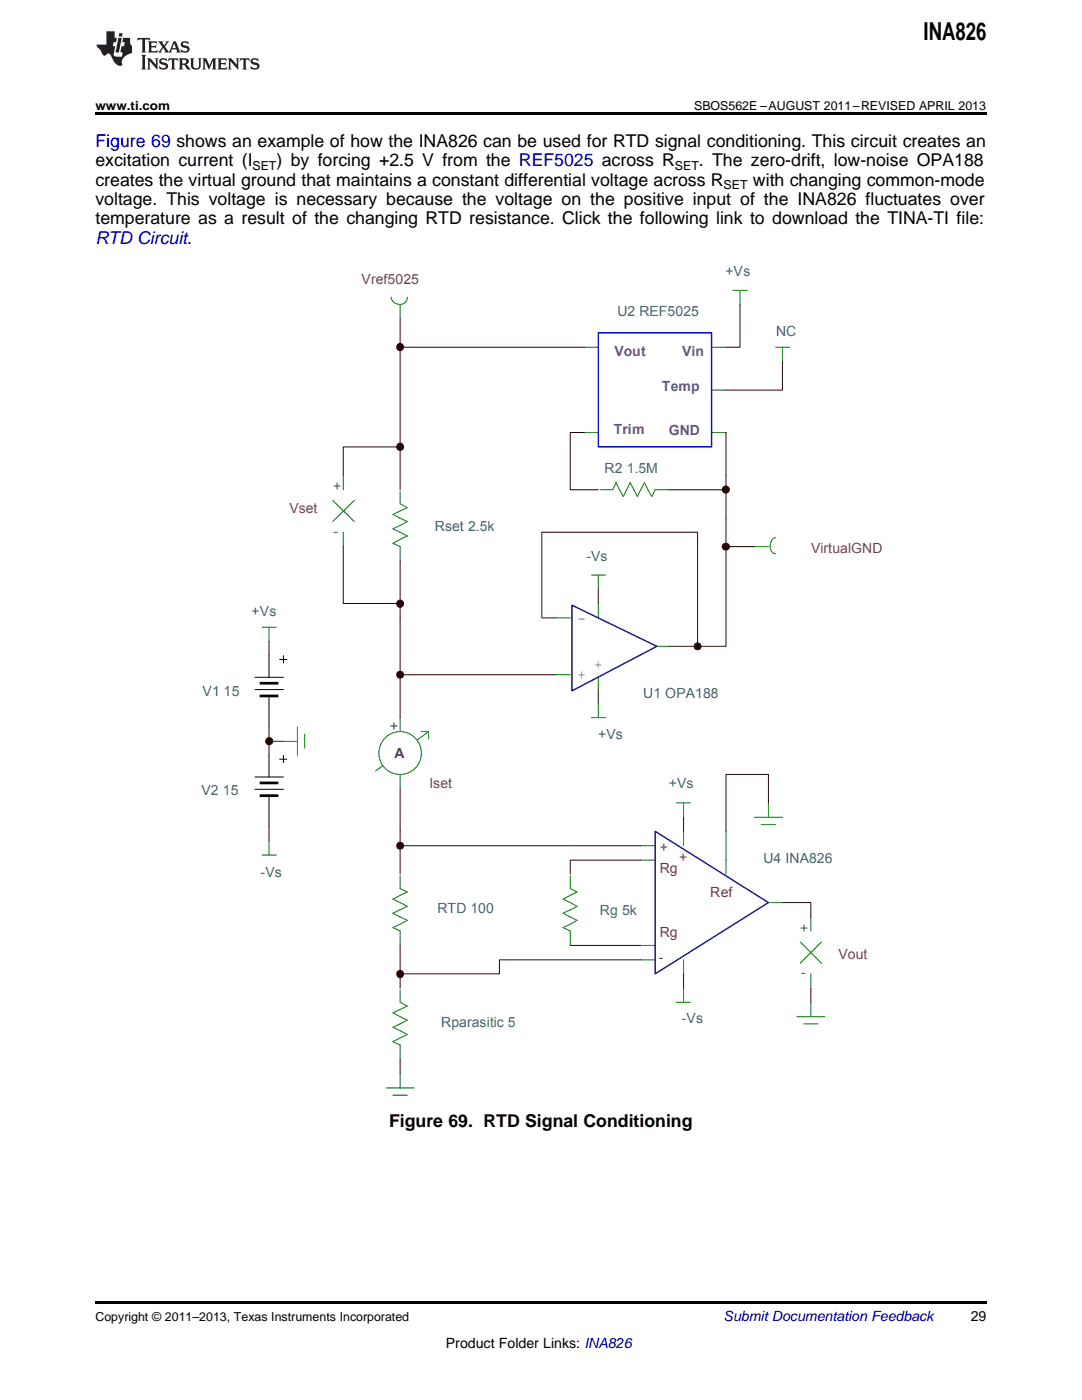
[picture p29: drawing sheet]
<svg xmlns="http://www.w3.org/2000/svg" width="216mm" height="279mm" viewBox="0 0 216 279" stroke-linecap="round" stroke-linejoin="round" font-family="sans-serif">
<defs><g id="words">
<text font-size="4.9" x="184.3" y="7.9">INA826</text>
<text font-size="3.5" fill="#00f" x="19" y="29.3">Figure 69 shows an example of how the INA826 can be used for RTD signal conditioning. This circuit creates an</text>
<g font-size="3.5">
<text x="19" y="33.2">excitation current (I</text>
<text x="55.2" y="33.2">) by forcing +2.5 V from the REF5025 across R</text>
<text x="139.5" y="33.2">. The zero-drift, low-noise OPA188</text>
<text x="19" y="37">creates the virtual ground that maintains a constant differential voltage across R</text>
<text x="19" y="40.9">voltage. This voltage is necessary because the voltage on the positive input of the INA826 fluctuates over</text>
<text x="150.2" y="37">with changing common-mode</text>
<text x="19" y="44.8">temperature as a result of the changing RTD resistance. Click the following link to download the TINA-TI file:</text>
<text x="77.6" y="224.9">Figure 69. RTD Signal Conditioning</text>
</g>
<text font-size="3.5" fill="#0000c8" x="19" y="48.7">RTD Circuit.</text>
<g font-size="2.8" fill="#7b3253">
<text x="72.1" y="56.8">Vref5025</text>
<text x="57.7" y="102.3">Vset</text>
<text x="161.9" y="110.4">VirtualGND</text>
<text x="85.7" y="157.4">Iset</text>
<text x="167.3" y="191.5">Vout</text>
</g>
<g font-size="2.8" fill="#3c6c72">
<text x="144.8" y="55">+Vs</text>
<text x="123.2" y="63">U2 REF5025</text>
<text x="154.9" y="67">NC</text>
<text x="120.6" y="94.4">R2 1.5M</text>
<text x="66.5" y="98">+</text>
<text x="66.5" y="106.9">-</text>
<text x="86.8" y="105.9">Rset 2.5k</text>
<text x="117" y="111.9">-Vs</text>
<text x="50.2" y="122.9">+Vs</text>
<text x="115.2" y="124.3">-</text>
<text x="115.2" y="135.4">+</text>
<text x="118.5" y="133.6">+</text>
<text x="40.4" y="138.9">V1 15</text>
<text x="128.4" y="139.2">U1 OPA188</text>
<text x="77.8" y="145.7">+</text>
<text x="119.4" y="147.4">+Vs</text>
<text x="40.2" y="158.6">V2 15</text>
<text x="133.4" y="157.4">+Vs</text>
<text x="152.3" y="172.3">U4 INA826</text>
<text x="52" y="175">-Vs</text>
<text x="87.3" y="182.2">RTD 100</text>
<text x="119.7" y="182.6">Rg 5k</text>
<text x="159.7" y="186.1">+</text>
<text x="159.9" y="195">-</text>
<text x="88.1" y="205">Rparasitic 5</text>
<text x="136.1" y="204.3">-Vs</text>
</g>
<g font-size="2.8" fill="#6a4f83">
<text x="122.6" y="71">Vout</text>
<text x="136.1" y="71">Vin</text>
<text x="132.1" y="78.1">Temp</text>
<text x="122.5" y="86.7">Trim</text>
<text x="133.4" y="86.7">GND</text>
</g>
<text font-size="2.8" fill="#51365b" x="78.7" y="151.3">A</text>
<g font-size="2.8" fill="#813837">
<text x="131.7" y="170">+</text>
<text x="135.6" y="172">+</text>
<text x="131.7" y="174.3">Rg</text>
<text x="141.7" y="179">Ref</text>
<text x="131.7" y="187.1">Rg</text>
<text x="131.5" y="192.1">-</text>
</g>
<text font-size="2.8" fill="#0000c8" x="144.4" y="263.6">Submit Documentation Feedback</text>
<g font-size="2.8">
<text x="193.7" y="263.6">29</text>
<text x="89" y="269">Product Folder Links: INA826</text>
</g>
<g font-size="2.5">
<text x="19" y="21.9">www.ti.com</text>
<text x="138.5" y="21.9">SBOS562E –AUGUST 2011–REVISED APRIL 2013</text>
<text x="50.4" y="33.9">SET</text>
<text x="134.7" y="33.9">SET</text>
<text x="144.4" y="37.7">SET</text>
<text x="19" y="263.6">Copyright © 2011–2013, Texas Instruments Incorporated</text>
</g>
</g></defs>
<path d="M19 259.7h177.8v.5h-177.8z" fill="#000"/>
<circle cx="79.8" cy="69.2" r=".7" fill="#3c0000"/>
<circle cx="79.8" cy="69.2" r=".7" fill="none" stroke="#3c0000" stroke-width=".2"/>
<circle cx="79.8" cy="89.2" r=".71" fill="#3c0000"/>
<circle cx="79.8" cy="89.2" r=".71" fill="none" stroke="#3c0000" stroke-width=".2"/>
<circle cx="79.8" cy="120.5" r=".7" fill="#3c0000"/>
<circle cx="79.8" cy="120.5" r=".7" fill="none" stroke="#3c0000" stroke-width=".2"/>
<circle cx="79.8" cy="134.7" r=".69" fill="#3c0000"/>
<circle cx="79.8" cy="134.7" r=".69" fill="none" stroke="#3c0000" stroke-width=".2"/>
<circle cx="79.8" cy="168.8" r=".69" fill="#3c0000"/>
<circle cx="79.8" cy="168.8" r=".69" fill="none" stroke="#3c0000" stroke-width=".2"/>
<circle cx="79.8" cy="194.4" r=".7" fill="#3c0000"/>
<circle cx="79.8" cy="194.4" r=".7" fill="none" stroke="#3c0000" stroke-width=".2"/>
<circle cx="139.2" cy="129" r=".69" fill="#3c0000"/>
<circle cx="139.2" cy="129" r=".69" fill="none" stroke="#3c0000" stroke-width=".2"/>
<circle cx="144.8" cy="97.7" r=".71" fill="#3c0000"/>
<circle cx="144.8" cy="97.7" r=".71" fill="none" stroke="#3c0000" stroke-width=".2"/>
<circle cx="144.8" cy="109.1" r=".7" fill="#3c0000"/>
<circle cx="144.8" cy="109.1" r=".7" fill="none" stroke="#3c0000" stroke-width=".2"/>
<g fill="none" stroke="#008000" stroke-width=".2">
<path d="M146.2 58h2.9M147.7 58v2.7M116.6 69.3h2.8M142 69.3h2.9M142 77.9h2.9M154.8 69.3h2.8M156.1 69.3v2.8M116.6 86.3h2.8M142 86.3h2.9M118 114.8h2.8M119.4 114.8v2.8M118 143.2h2.8"/>
<path d="M119.4 140.3v2.9M113.8 174.8v2.5l1.3 .7-2.7 1.5 2.7 1.4-2.7 1.3 2.7 1.5-2.7 1.4 1.4 .7v2.9M135 160.2h2.8M136.4 160.2v2.9M150.5 163.1h5.6M151.9 164.5h2.9M153.3 160.2v2.9M136.4 197.2v2.8M77 217.1h5.6M78.4 218.6h2.9M79.8 214.2v2.9M135 200h2.8"/>
<path d="M159 202.9h5.6M160.4 204.3h2.8M161.8 200v2.9"/>
</g>
<path d="M119.4 66.4h22.6v22.8h-22.6z" fill-rule="evenodd" fill="#fff"/>
<path d="M119.4 66.4h22.6v22.8h-22.6z" fill="none" stroke="#00f" stroke-width=".28"/>
<path d="M79.8 98.1v2.4l1.5 .8-2.9 1.4 2.9 1.4-2.9 1.4 2.9 1.5-2.9 1.4 1.4 .7v2.8M79.8 143.2v2.8M79.8 154.6v2.8M84.1 146h1.4M85.5 146l-10.6 7.9M85.5 146v1.4M79.8 174.8v2.5l1.5 .7-2.9 1.5 2.9 1.4-2.9 1.3 2.9 1.5-2.9 1.4 1.4 .7v2.9M79.8 197.6v2.4l1.5 .8-2.9 1.3 2.9 1.5-2.9 1.4 2.9 1.5-2.9 1.4 1.4 .7v2.9M159.7 188l4.2 4.2M161.8 183v2.8M161.8 194.4v2.8M163.9 188l-4.2 4.2" fill="none" stroke="#008000" stroke-width=".2"/>
<circle cx="79.8" cy="150.3" r="4.3" fill="#fff"/>
<g fill="none" stroke="#008000" stroke-width=".2">
<path d="M66.4 99.9l4.3 4.2M68.5 94.9v2.8M70.7 99.9l-4.3 4.2M119.8 97.7h2.5l.6-1.4 1.5 2.8 1.3-2.8 1.5 2.8 1.4-2.8 1.4 2.8 .7-1.4h2.8M68.5 106.2v2.9M150.5 109.1h2.8M154.8 107.3a1.81 1.81 0 0 0-.4 3.2h.4M110.9 123.3h2.9M110.9 134.7h2.9M119.4 120.4v2.9M119.4 135.1v2.4M130.7 129h2.8"/>
<path d="M127.8 168.8h2.9M127.8 171.7h2.9M136.4 165.9v2.9M144.9 165.9v5.8M127.8 191.6h2.9M127.8 188.7h2.9M136.4 191.6v2.8M153.3 180.1h2.8"/>
<circle cx="79.8" cy="150.3" r="4.3"/>
</g>
<path d="M114.1 120.8l17 8.2-17 8.9z" fill="none" stroke="#000080" stroke-width=".28"/>
<path d="M130.7 165.9l22.6 14.2-22.6 14.3z" fill="#fff"/>
<path d="M130.7 165.9l22.6 14.2-22.6 14.3z" fill="none" stroke="#000080" stroke-width=".28"/>
<path d="M78.1 59.3a1.58 1.58 0 0 0 1.7 1.4M81.3 59.3a1.43 1.43 0 0 1-1.5 1.4M79.8 60.7v2.9M144.9 171.7v2.8" fill="none" stroke="#008000" stroke-width=".2"/>
<g fill="none" stroke="#3c0000" stroke-width=".2">
<path d="M79.8 63.6v34.1M79.8 69.3h36.8M147.7 60.7v8.6h-2.8M156.1 72.1v5.8h-11.2M79.8 89.2h-11.3v5.7M116.6 86.3h-2.8v11.4h5.6M133.5 97.7h11.4M144.9 86.3v22.8M68.5 109.1v11.3h11.3M79.8 111.9v31.3M119.4 117.6v2.8M144.9 109.1v19.9h-5.7"/>
<path d="M144.9 109.1h5.6M79.8 134.7h31.1M110.9 123.3h-2.8v-17.1h31.1v22.8M119.4 137.5v2.8M133.5 129h5.7M79.8 157.4v17.1M79.8 168.8h48M127.8 171.7h-14v2.8M136.4 163.1v2.8M153.3 160.2v-5.6h-8.4v11.3M79.8 188.7v8.5M113.8 188.7h14"/>
<path d="M127.8 191.6h-28.1v2.8h-19.9M136.4 194.4v2.8M156.1 180.1h5.7v2.9M161.8 197.2v2.8M79.8 211.5v2.7"/>
</g>
<circle cx="53.7" cy="147.9" r=".72" fill="#3c0000"/>
<g fill="none" stroke="#3c0000" stroke-width=".2">
<path d="M53.7 128.1v2.8M53.7 145.1v5.6M53.7 148h2.9M53.7 165v2.9"/>
<circle cx="53.7" cy="147.9" r=".72"/>
</g>
<path d="M52.3 125.2h2.8M53.7 125.2v2.9M56.6 148h2.8M59.4 145.1v5.6M60.8 146.5v2.8M52.3 170.6h2.8M53.7 167.9v2.7" fill="none" stroke="#008000" stroke-width=".2"/>
<g fill="none" stroke="#000" stroke-width=".2">
<path d="M50.9 135.2h5.7M50.9 137.6h5.7M51.9 136.2h3.6v.3h-3.6zM51.9 138.7h3.6v.4h-3.6zM53.7 130.9v4.3M53.7 139.1v6M55.8 131.6h1.4M56.6 130.9v1.4M50.9 155.1h5.7M50.9 157.5h5.7M51.9 156.1h3.6v.3h-3.6zM51.9 158.6h3.6v.4h-3.6z"/>
<path d="M53.7 150.7v4.4M53.7 159v6M55.8 151.5h1.4M56.6 150.7v1.5"/>
</g>
<path d="M51.9 136.4h3.6M51.9 138.9h3.6M51.9 156.3h3.6M51.9 158.8h3.6" fill="none" stroke="#000" stroke-width=".34"/>
<path d="M19 22.5h177.8v.5h-177.8z" fill="#000"/>
<g fill="#231f20">
<path d="M27.5 7.6l-.1 .5 .4-.2h.6v.1v2.1l-.2 .4h1l-.3-.4v-2.1l.1-.1h.5l.5 .2-.2-.5zM29.5 8.3l.2 .3v1.5l-.2 .4h1.8l.2-.6a1.04 1.04 0 0 1-1.3 .2v-.7h.6l.3 .2v-.6l-.3 .2h-.6v-.6l.8-.1 .4 .3-.2-.5zM31.5 8.3l.9 1.1-.9 1.1h.8l-.2-.2 .5-.7 .4 .7-.2 .2h1.5l-.1-.2 .1-.4h.9l.1 .4-.2 .2h1l-.3-.3-.7-1.9h-.5l-.9 2-.8-1 .9-1h-.8l.1 .3-.3 .5-.4-.6 .2-.2zM34.7 8.6l.4 1h-.7zM36.3 8.4a.63 .63 0 0 0-.2 .7 .63 .63 0 0 0 .6 .4l.6 .2 .1 .2a.75 .75 0 0 1-.7 .4 .75 .75 0 0 1-.6-.5l.1 .7 .1-.1a1.11 1.11 0 0 0 1.5-.6 1.13 1.13 0 0 0-1.2-.8l-.1-.4a1.04 1.04 0 0 1 1.2 .2l-.2-.5-.1 .1-.5-.2zM28.2 10.9l.2 .4v2.2l-.2 .4h1l-.3-.4v-2.2l.3-.4zM29.3 11.6l.3 .4v1.5l-.3 .4h.8l-.2-.4v-1.3l1.5 1.7v-1.9l.2-.4h-.7l.2 .4v.9l-1.1-1.3zM32 11.8a.62 .62 0 0 0-.2 .7 .62 .62 0 0 0 .6 .4l.6 .1 .1 .3a.76 .76 0 0 1-.7 .3 .76 .76 0 0 1-.6-.4l.1 .7 .1-.1a1.11 1.11 0 0 0 1.5-.6 1.13 1.13 0 0 0-1.2-.8l-.1-.4a1.04 1.04 0 0 1 1.2 .2l-.2-.6-.1 .1-.5-.1zM33.7 11.6l-.2 .6a.61 .61 0 0 1 .8-.3v1.6l-.2 .4h.9l-.2-.4v-1.6a.63 .63 0 0 1 .8 .3l-.2-.6zM35.6 11.6l.3 .4v1.5l-.3 .4h1l-.2-.2v-.8l.5 .2a.76 .76 0 0 0 1.2 .7l-1-1a.58 .58 0 0 0 .6-.5 .58 .58 0 0 0-.5-.6zM36.4 11.9h.1a.45 .45 0 0 1 .5 .1 .45 .45 0 0 1 .1 .5l-.7 .2zM37.9 11.6l.2 .2a2.17 2.17 0 0 0 .3 1.9 .99 .99 0 0 0 1.6-.6v-1.1l.2-.4h-.7l.2 .2a1.92 1.92 0 0 1-.2 1.8 .6 .6 0 0 1-.9-.5v-1.1l.2-.4zM40.4 11.6l.2 .4v1.5l-.2 .4h.7l-.2-.4v-1.4l.8 1.8 .8-1.8v1.4l-.2 .4h.9l-.2-.4v-1.5l.2-.4h-.8l-.6 1.5-.6-1.5zM43.4 11.6l.2 .4v1.5l-.2 .4h1.8l.2-.6a1.04 1.04 0 0 1-1.3 .1v-.6h.5l.4 .2v-.6l-.4 .2h-.5v-.7h.8l.3 .3-.1-.6zM45.5 11.6l.2 .4v1.5l-.2 .4h.7l-.2-.4v-1.3l1.5 1.7v-1.9l.2-.4h-.7l.2 .4v.9l-1.1-1.3zM47.9 11.6l-.1 .6a.61 .61 0 0 1 .8-.3v1.6l-.3 .4h1l-.3-.4 .1-1.6a.63 .63 0 0 1 .7 .3l-.1-.6zM50.2 11.8a.62 .62 0 0 0-.2 .7 .62 .62 0 0 0 .6 .4l.6 .1 .2 .3a.76 .76 0 0 1-.8 .3 .76 .76 0 0 1-.6-.4l.1 .7 .2-.1a1.11 1.11 0 0 0 1.5-.6 1.13 1.13 0 0 0-1.3-.8l-.1-.4a1.04 1.04 0 0 1 1.2 .2l-.1-.6-.2 .1-.5-.1z"/>
<path d="M21.2 6.3v2.6h-1.9l.1 .4 .7 .9a.91 .91 0 0 0 1 .8 .56 .56 0 0 1 .5-.3 .56 .56 0 0 1 .5 .3l.4 .8a1.53 1.53 0 0 0 1.9 1.2 1.54 1.54 0 0 1 1-2.1l.9-.3v-1.4a1.52 1.52 0 0 1-.3-1.6h-1.4l-.2 .8h.5l-.2 .8h-.4l-.2 1v.2l.4 .1-.2 .8a1.93 1.93 0 0 1-1.6-.3l.3-1.8h-.5l.2-.8h.4l.2-.8h-.4v-1.3zM23.6 7.6l-.6 2.9h.7l.6-2.9zM23.8 6.6l-.1 .7h.6l.2-.7z"/>
</g>
<use href="#words"/>
</svg>
